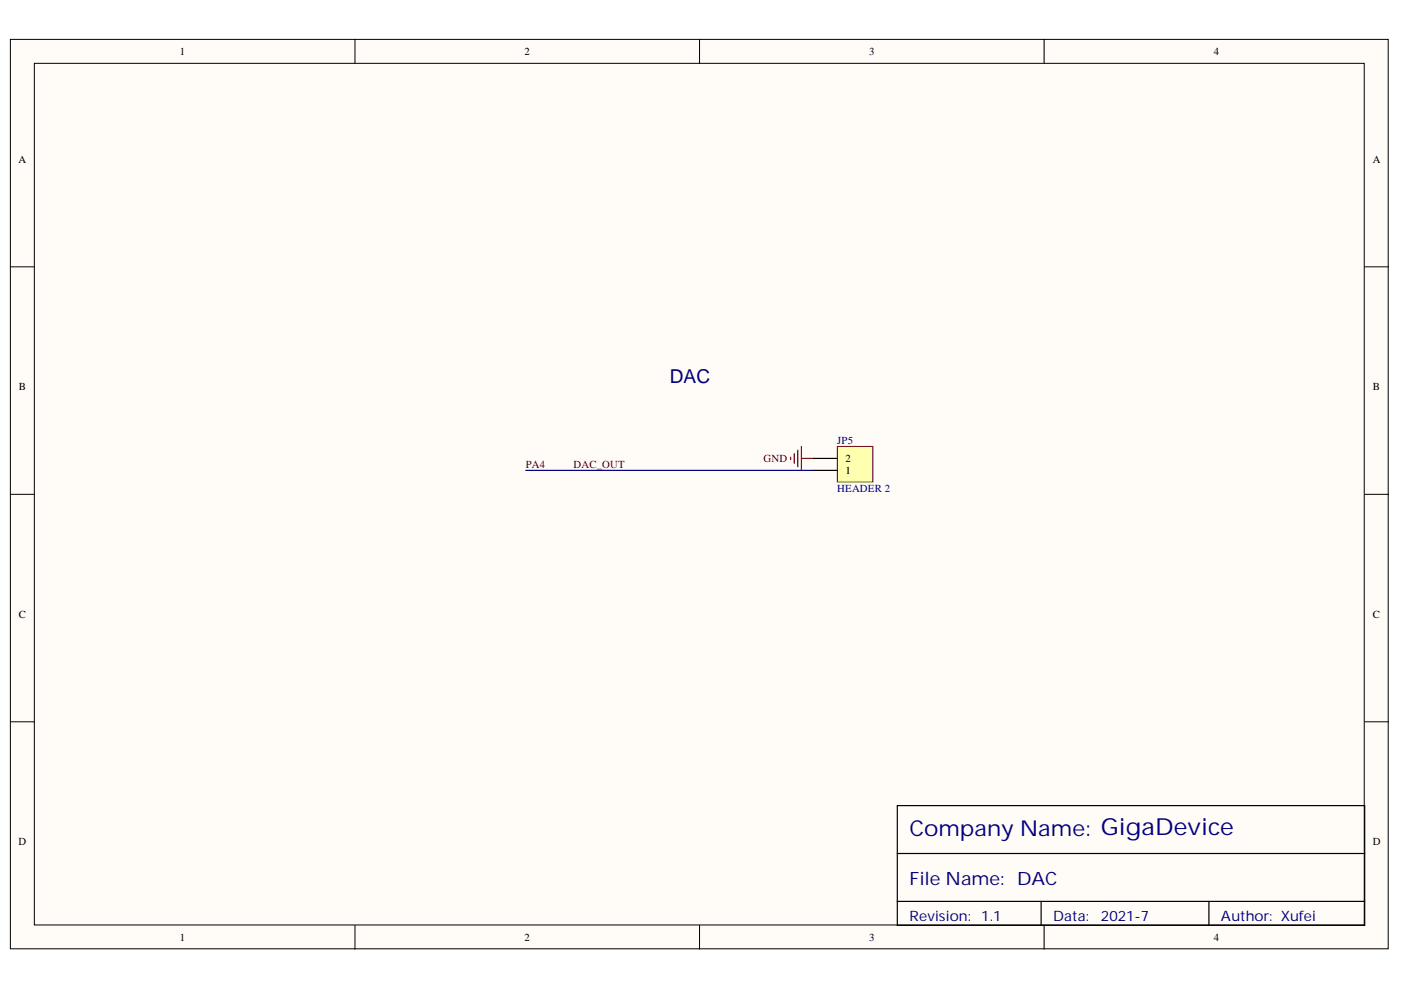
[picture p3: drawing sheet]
<svg xmlns="http://www.w3.org/2000/svg" width="297mm" height="210mm" viewBox="0 0 297 210" stroke-linecap="round" stroke-linejoin="round" font-family="sans-serif">
<defs><g id="words">
<text font-size="4.6" fill="#000080" x="192.8" y="177.2">Company Name: GigaDevice</text>
<text font-size="4.1" fill="#000080" x="142" y="81.1">DAC</text>
<text font-size="3.9" fill="#000080" x="192.8" y="187.6">File Name: DAC</text>
<g font-size="3" fill="#000080">
<text x="192.8" y="195.4">Revision:</text>
<text x="208" y="195.4">1.1</text>
<text x="223.3" y="195.4">Data:</text>
<text x="233.4" y="195.4">2021-7</text>
<text x="258.9" y="195.4">Author: Xufei</text>
</g>
<g font-size="2.3">
<text x="38.1" y="11.7">1</text>
<text x="111.2" y="11.7">2</text>
<text x="184.3" y="11.7">3</text>
<text x="257.4" y="11.7">4</text>
<text x="3.9" y="34.5">A</text>
<text x="291.1" y="34.5">A</text>
<text x="4" y="82.7">B</text>
<text x="291.1" y="82.7">B</text>
<text x="179.3" y="100.5">1</text>
<text x="179.3" y="97.9">2</text>
<text x="4" y="131">C</text>
<text x="291.1" y="131">C</text>
<text x="3.9" y="179.2">D</text>
<text x="291.1" y="179.2">D</text>
<text x="38.1" y="199.5">1</text>
<text x="111.2" y="199.5">2</text>
<text x="184.3" y="199.5">3</text>
<text x="257.4" y="199.5">4</text>
</g>
<g font-size="2.3" fill="#000080">
<text x="177.5" y="94.1">JP5</text>
<text x="177.5" y="104.4">HEADER 2</text>
</g>
<g font-size="2.3" fill="#800000">
<text x="111.5" y="99.2">PA4</text>
<text x="121.6" y="99.2">DAC_OUT</text>
<text x="161.9" y="97.9">GND</text>
</g>
</g></defs>
<g fill="#fffcf8" stroke="#000" stroke-width=".21">
<path d="M2.2 8.4h292.1v192.8h-292.1z"/>
<path d="M7.3 13.4h281.9v182.7h-281.9z"/>
</g>
<path d="M75.3 8.4v5M148.3 8.4v5M221.4 8.4v5M2.2 56.6h5.1M289.3 56.6h5.1M2.2 104.8h5.1M289.3 104.8h5.1M2.2 153h5.1M289.3 153h5.1M75.3 196.2v5.1M148.3 196.2v5.1M221.4 196.2v5.1" fill="none" stroke="#000" stroke-width=".21"/>
<path d="M190.2 170.8h99.1v25.4h-99.1zM190.2 181h99.1M190.2 191.1h99.1M220.7 191.1v5.1M256.3 191.1v5.1" fill="none" stroke="#000" stroke-width=".25"/>
<path d="M111.5 99.7h61" fill="none" stroke="#000080" stroke-width=".25"/>
<path d="M167.6 96.9v.5M168.4 96.2v2M169.2 95.4v3.6M169.9 94.7v5M169.9 97.2h2.6" fill="none" stroke="#800000" stroke-width=".25"/>
<path d="M177.5 94.7h7.6v7.5h-7.6z" fill="#ffffb0" stroke="#800000" stroke-width=".21"/>
<path d="M172.5 99.7h5M172.5 97.2h5" fill="none" stroke="#000" stroke-width=".25"/>
<use href="#words"/>
</svg>
